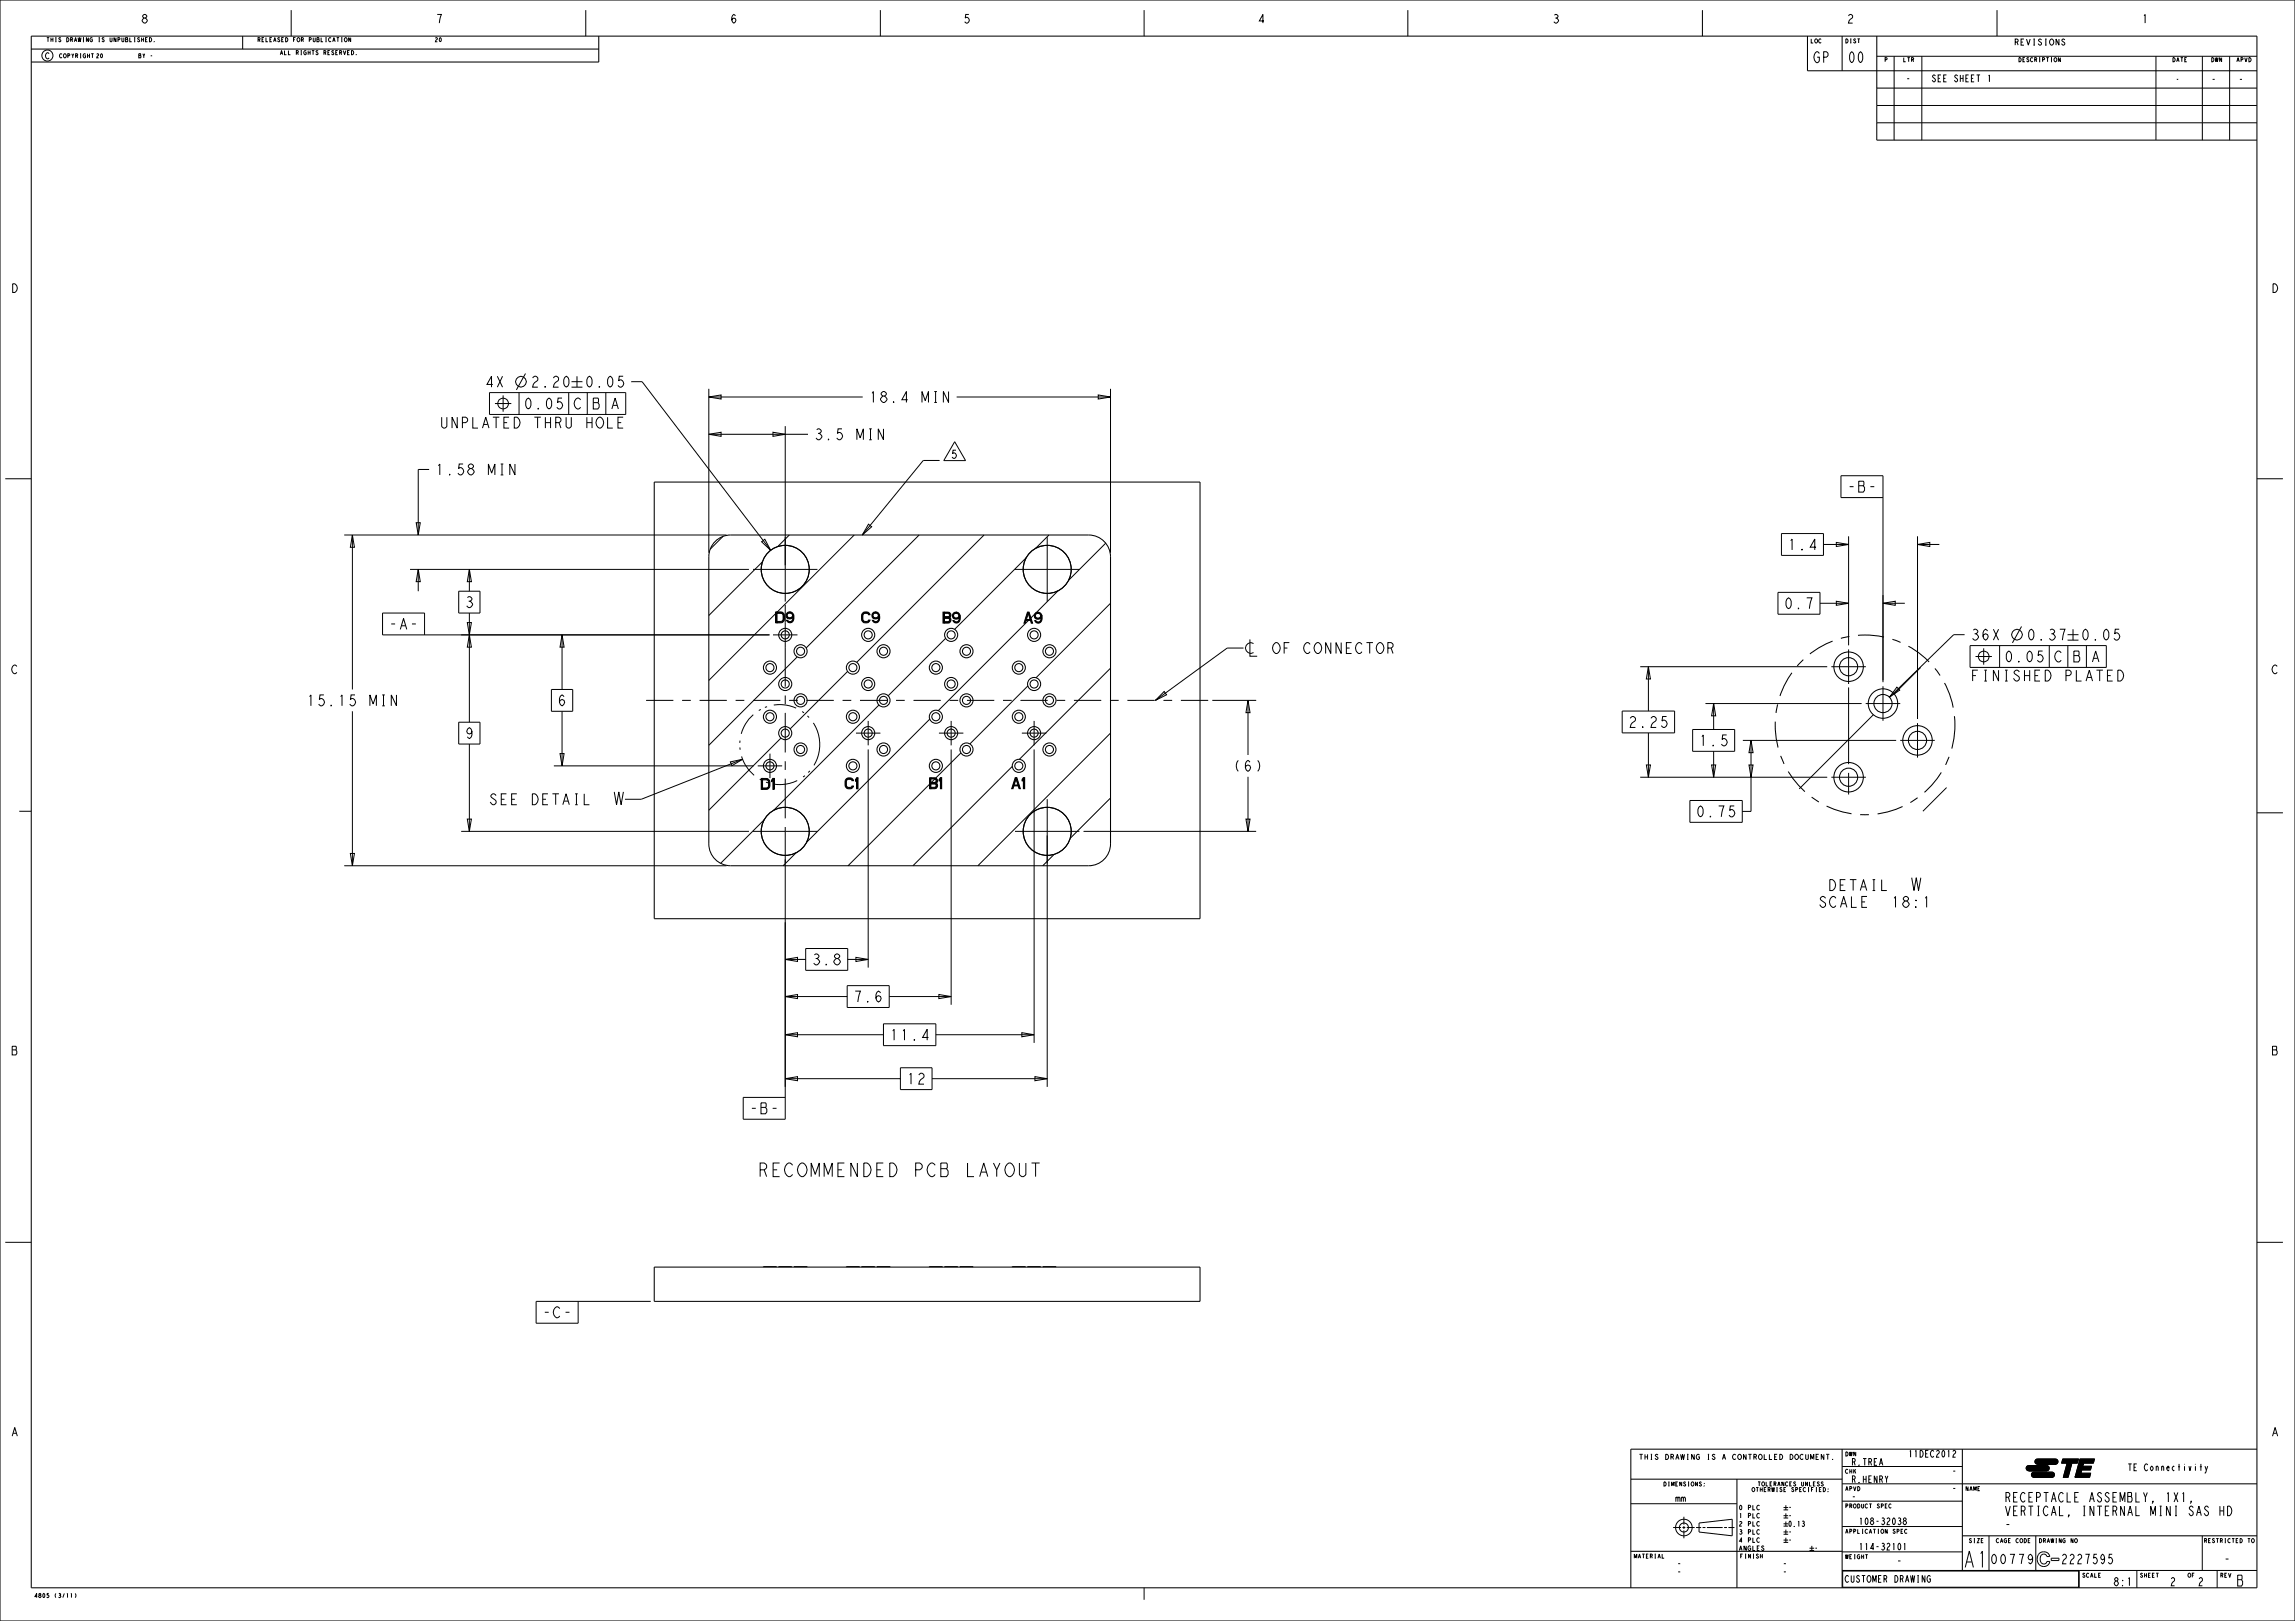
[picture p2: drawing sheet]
<svg xmlns="http://www.w3.org/2000/svg" width="841mm" height="594mm" viewBox="0 0 841 594" stroke-linecap="round" stroke-linejoin="round" font-family="sans-serif">
<defs><g id="words">
<text font-size="7.8" x="719.3" y="574.4">A1</text>
<text font-size="6.5" x="286.7" y="431.2">RECOMMENDED PCB LAYOUT</text>
<g font-size="6.1">
<text x="224.5" y="294.9">W</text>
<text x="700.4" y="326.3">W</text>
</g>
<g font-size="5.2">
<text x="664.3" y="23">GP</text>
<text x="677" y="23">00</text>
<text x="177.5" y="141.9">4X</text>
<text x="194.2" y="141.9">2.20</text>
<text x="214.1" y="141.9">0.05</text>
<text x="318.1" y="147.5">18.4</text>
<text x="336.5" y="147.5">MIN</text>
<text x="160.9" y="156.9">UNPLATED THRU HOLE</text>
<text x="298.1" y="161.1">3.5</text>
<text x="312.6" y="161.1">MIN</text>
<text x="159.3" y="174">1.58</text>
<text x="177.6" y="174">MIN</text>
<text x="676.6" y="180.3">-B-</text>
<text x="654.8" y="201.5">1.4</text>
<text x="170.1" y="222.6">3</text>
<text x="653.5" y="223.1">0.7</text>
<text x="142.2" y="230.6">-A-</text>
<text x="284.3" y="228.2">D9</text>
<text x="315.7" y="228.2">C9</text>
<text x="345.6" y="228.3">B9</text>
<text x="375.2" y="228.4">A9</text>
<text x="721.9" y="234.6">36X</text>
<text x="742.5" y="234.6">0.37</text>
<text x="762.3" y="234.6">0.05</text>
<text x="721.9" y="249.6">FINISHED PLATED</text>
<text x="112" y="258.6">15.15</text>
<text x="134.2" y="258.6">MIN</text>
<text x="204.1" y="258.6">6</text>
<text x="596.5" y="266.6">2.25</text>
<text x="170.1" y="270.6">9</text>
<text x="622.3" y="273.3">1.5</text>
<text x="451.6" y="282.6">(6)</text>
<text x="279" y="289.3">D1</text>
<text x="309.7" y="289.1">C1</text>
<text x="340.6" y="289">B1</text>
<text x="370.7" y="289">A1</text>
<text x="178.9" y="294.9">SEE DETAIL</text>
<text x="621.3" y="299.3">0.75</text>
<text x="672.3" y="326.3">DETAIL</text>
<text x="668.5" y="332.5">SCALE</text>
<text x="694.1" y="332.5">18:1</text>
<text x="297.2" y="353.6">3.8</text>
<text x="312.4" y="367.2">7.6</text>
<text x="325.7" y="381.2">11.4</text>
<text x="331.9" y="397.3">12</text>
<text x="274.3" y="408.1">-B-</text>
<text x="198.5" y="482.9">-C-</text>
<text x="819.4" y="581.2">B</text>
</g>
<g font-size="4.6">
<text x="734.4" y="550.4">RECEPTACLE ASSEMBLY, 1X1,</text>
<text x="734.4" y="555.4">VERTICAL, INTERNAL MINI SAS HD</text>
<text x="734.4" y="560.4">-</text>
<text x="729.1" y="573.1">00779</text>
<text x="755.1" y="573">2227595</text>
<text x="814.7" y="573">-</text>
</g>
<g font-size="4.1">
<text x="51.5" y="8.5">8</text>
<text x="159.5" y="8.5">7</text>
<text x="267.4" y="8.5">6</text>
<text x="352.8" y="8.5">5</text>
<text x="460.7" y="8.5">4</text>
<text x="568.7" y="8.5">3</text>
<text x="676.6" y="8.5">2</text>
<text x="784.6" y="8.5">1</text>
<text x="3.9" y="107.2">D</text>
<text x="832.2" y="107.2">D</text>
<text x="3.9" y="246.9">C</text>
<text x="832.2" y="246.9">C</text>
<text x="3.9" y="386.6">B</text>
<text x="832.2" y="386.6">B</text>
<text x="3.9" y="526.3">A</text>
<text x="832.2" y="526.3">A</text>
</g>
<g font-size="3.9">
<text x="348.2" y="168">5</text>
<text x="694.8" y="573.5">-</text>
<text x="774.3" y="581.1">8:1</text>
<text x="795.1" y="581.1">2</text>
<text x="805.3" y="581.1">2</text>
</g>
<g font-size="3.3">
<text x="707.7" y="30">SEE SHEET 1</text>
<text x="698.2" y="30.1">-</text>
<text x="810.2" y="30.3">-</text>
<text x="820.2" y="30.3">-</text>
<text x="699.1" y="534">11DEC2012</text>
<text x="678.3" y="537">R.TREA</text>
<text x="779.5" y="538.9">TE Connectivity</text>
<text x="678.3" y="543.3">R.HENRY</text>
<text x="715.1" y="540.3">-</text>
<text x="613.9" y="550.3">mm</text>
<text x="678.3" y="549.7">-</text>
<text x="715.1" y="546.7">-</text>
<text x="681" y="558.7">108-32038</text>
<text x="681" y="568">114-32101</text>
<text x="614.3" y="574.2">-</text>
<text x="653.1" y="574.2">-</text>
<text x="614.3" y="577.2">-</text>
<text x="653.1" y="577.2">-</text>
<text x="675.9" y="579.8">CUSTOMER DRAWING</text>
</g>
<g font-size="2.9">
<text x="737.9" y="16.5">REVISIONS</text>
<text x="16.4" y="21.6">C</text>
</g>
<g font-size="2.6">
<text x="797.2" y="30.1">-</text>
<text x="655.2" y="553.4">-</text>
<text x="655.2" y="556.4">-</text>
<text x="655.2" y="559.4">0.13</text>
<text x="655.2" y="562.4">-</text>
<text x="655.2" y="565.3">-</text>
<text x="664.7" y="568.3">-</text>
</g>
<text font-size="2.5" x="606.9" y="534.8">THIS DRAWING IS A CONTROLLED DOCUMENT.</text>
<g font-size="2.2">
<text x="637.1" y="553.3">0 PLC</text>
<text x="637.1" y="556.3">1 PLC</text>
<text x="637.1" y="559.2">2 PLC</text>
<text x="637.1" y="562.2">3 PLC</text>
<text x="637.1" y="565.2">4 PLC</text>
<text x="637.1" y="568.2">ANGLES</text>
</g>
<g font-size="2">
<text x="16.9" y="15.3">THIS DRAWING IS UNPUBLISHED.</text>
<text x="94.2" y="15.3">RELEASED FOR PUBLICATION</text>
<text x="159.2" y="15.3">20</text>
<text x="663.4" y="15.8">LOC</text>
<text x="676.1" y="15.8">DIST</text>
<text x="21.6" y="21.2">COPYRIGHT</text>
<text x="35.1" y="21.2">20</text>
<text x="50.6" y="21.2">BY -</text>
<text x="102.5" y="20.1">ALL RIGHTS RESERVED.</text>
<text x="690.4" y="22.6">P</text>
<text x="697.3" y="22.6">LTR</text>
<text x="739.5" y="22.6">DESCRIPTION</text>
<text x="795.9" y="22.6">DATE</text>
<text x="810.1" y="22.6">DWN</text>
<text x="819.4" y="22.6">APVD</text>
<text x="676.1" y="533.6">DWN</text>
<text x="676.1" y="539.9">CHK</text>
<text x="609.4" y="544.6">DIMENSIONS:</text>
<text x="643.9" y="544.5">TOLERANCES UNLESS</text>
<text x="641.8" y="546.6">OTHERWISE SPECIFIED:</text>
<text x="676.1" y="546.3">APVD</text>
<text x="720.1" y="546.3">NAME</text>
<text x="676.1" y="552.6">PRODUCT SPEC</text>
<text x="676.1" y="561.9">APPLICATION SPEC</text>
<text x="721.3" y="565.3">SIZE</text>
<text x="731.3" y="565.3">CAGE CODE</text>
<text x="747" y="565.3">DRAWING NO</text>
<text x="807.5" y="565.3">RESTRICTED TO</text>
<text x="598.6" y="571">MATERIAL</text>
<text x="637.5" y="571">FINISH</text>
<text x="676.1" y="571.2">WEIGHT</text>
<text x="762.9" y="578">SCALE</text>
<text x="784.1" y="578">SHEET</text>
<text x="801.6" y="578">OF</text>
<text x="813.5" y="578">REV</text>
<text x="12.4" y="585.4">4805 (3/11)</text>
</g>
</g></defs>
<g fill="none" stroke="#000" stroke-width=".37">
<path d="M33.4 19.7h.9M33.9 19.7v1.5M51.2 14l-.5-.2-.3 .4a.67 .67 0 0 1 .6 .4 .67 .67 0 0 1-.1 .7l-.5-.4M51.9 13.8v1.5M51.9 14.5h.7M52.6 13.8v1.5M53.3 14.5h.5M54.1 13.8h-.8v1.5h.8M54.8 13.8a.76 .76 0 0 1 .8 .7 .76 .76 0 0 1-.8 .8zM56.6 15.3h.1M88.9 13.2v4.8M106.7 3.7v9.5"/>
<path d="M123.4 13.8h.9M123.8 13.8v1.5M125.1 13.8h.3M125.1 15.3h.3M125.3 13.8v1.5M125.8 18.5l.5 1.6 .4-1.6M127.4 19.3h.4M128.1 18.5h-.7v1.6h.7M128.5 13.8v1.5l-.7-1.5v1.5M128.8 18.5a.76 .76 0 0 1 .8 .8 .76 .76 0 0 1-.8 .8zM130.6 20.1h.1M214.7 3.7v9.5"/>
<path d="M322.6 3.7v9.5M419.3 3.7v9.5M515.9 3.7v9.5M623.9 3.7v9.5M680.7 14.2h.9M731.8 3.7v9.5M754.5 14.3v2.2l-1.1-2.2v2.2M756.6 14.7l-.4-.4-.6 .4 1 1.1-.1 .6-.5 .1-.6-.5M55.2 20.4h.5M687.7 38.7h139.3M687.7 20.6h139.4M704.3 20.6v30.8"/>
<path d="M728.8 27.9l.2-.4v2.5M755 21.1v1.5l-.7-1.5v1.5M790.1 20.6l-.1 30.8M801.3 21.1h-.7v1.5h.7M807.1 20.6l-.1 30.8M817.1 20.6l-.1 30.8M824.1 21.1a.76 .76 0 0 1 .8 .8 .76 .76 0 0 1-.8 .7zM687.7 45h139.3M687.7 51.4h139.3M1.9 175.4h9.6M349.8 161.9l4 6.9h-8zM827.1 175.4h9.5"/>
<path d="M703.8 244.6l-9.7 9.7M686.5 261.9l-27.2 27.2M7.1 297.3h4.4M713.3 288.6l-8.6 8.7M827.1 297.8h9.5M1.9 455.2h9.6M827.1 455.2h9.5M600.8 532.9h1.2M601.4 532.9v1.9M602.8 532.9v1.9M602.8 533.9h.9M603.7 532.9v1.9"/>
<path d="M604.9 532.9h.5M604.9 534.8h.5M605.2 532.9v1.9M666.4 532.9h-.9v1.9h.9M668.3 532.9v1.9l-.9-1.9v1.9M669.2 532.9h1.2M669.8 532.9v1.9M671.6 534.7l.1 .1zM675 537.4h44.1M688.7 537l.6-2.5 .7 2.5M689 536.1h.7M715.6 531.9l.4-.4 .6 .4-1 2.1h1"/>
<path d="M742.8 537.3l.6-.3h6.6a.95 .95 0 0 1 .9 .9 .95 .95 0 0 1-.8 1l-6.7 .1a.95 .95 0 0 1-.8-.6 .95 .95 0 0 1 .2-1.1zM743.4 539l6.7-.1zM744.7 539.7l.7-.2h6.5a.95 .95 0 0 1 1 .8 .95 .95 0 0 1-.9 1l-6.6 .1a.95 .95 0 0 1-.9-.6 .95 .95 0 0 1 .2-1.1zM746 534.9l.6-.3h6.6a.95 .95 0 0 1 .9 .9 .95 .95 0 0 1-.8 1h-6.7a.95 .95 0 0 1-.8-.5 .95 .95 0 0 1 .2-1.1zM746.6 536.5h6.7zM750.1 538.9l-6.7 .1a.95 .95 0 0 1-.9-1 .95 .95 0 0 1 .9-1h6.6a.95 .95 0 0 1 .9 1 .95 .95 0 0 1-.9 1M753.3 536.5h-6.7a.95 .95 0 0 1-.9-.9 .95 .95 0 0 1 .9-1h6.6a.95 .95 0 0 1 .9 1 .95 .95 0 0 1-.9 .9M755.9 534.6h5.8l-.4 1.5h-2.1l-1.4 5.3h-1.7l1.4-5.3h-2zM762.2 534.6h5.3l-.4 1.5h-3.6l-3.1 5.3zM762.2 534.6h5.3l-.4 1.5h-3.6l-.3 1.2h3.2l-.3 1.3h-3.3l-.3 1.3h3.6l-.4 1.5h-5.3zM762.8 538.6l-.3 1.3h3.6l-.4 1.5h-5.3zM763.5 536.1l-.3 1.2h3.2l-.3 1.3h-3.3l-2.4 2.8z"/>
<path d="M806.1 537.5h.8M806.5 536.4v2.5M808 537.3l.5 1.4-.1 .7-.5 .4M809 537.3l-.5 1.4M597.6 551h38.9M613.1 559.7h2.9M616.5 559.7h1.1M617.1 555.8v2.9M617.1 559.2v1.1M618.1 559.7h2.9M621.5 559.7h1.9M622.6 558.1l12.2-1.4v6.1l-12.2-1.4z"/>
<path d="M623.5 543.3l-.5-.3-.2 .4a.67 .67 0 0 1 .6 .4 .67 .67 0 0 1-.2 .8l-.5-.4M623.9 559.7h1.1M624.6 543.5h.1M624.6 544.6h.1M625.5 559.7h5.8M631.8 559.7h1M633.4 559.7h2.2M644.8 551.9l-.4-.3a.79 .79 0 0 0-.7 .9 .79 .79 0 0 0 .9 .6l.2-.1M644.8 554.8l-.4-.2a.79 .79 0 0 0-.7 .8 .79 .79 0 0 0 .9 .7l.2-.1M644.8 557.8l-.4-.3a.79 .79 0 0 0-.7 .9 .79 .79 0 0 0 .9 .7l.2-.1M653.6 552.4h1.7M653.6 558.4h1.7"/>
<path d="M653.6 555.4h1.7M653.6 553.3h1.7M653.6 559.2h1.7M653.6 556.3h1.7M654.4 551.6v1.7M654.4 554.6v1.7M654.4 557.5v1.7M660.5 557.5h.6l.1 .4-.3 .3a.52 .52 0 0 1 .3 .8 .52 .52 0 0 1-.8 0M664.5 543.8h.5M665.2 543h-.7v1.5h.7M665.4 545.1h.4M665.4 546.6h.4"/>
<path d="M666.7 543.3l-.5-.3-.2 .4a.67 .67 0 0 1 .6 .4 .67 .67 0 0 1-.2 .7l-.5-.3M666.7 545.8h.5M667.4 545.1h-.7v1.5h.7M668.1 543.3l-.4-.3-.3 .4a.67 .67 0 0 1 .6 .4 .67 .67 0 0 1-.1 .7l-.6-.3M668.2 545.1a.76 .76 0 0 1 .8 .7 .76 .76 0 0 1-.8 .8zM670 545.6h.1M670 546.6h.1M675 559.4h44.1M675 543.7h44.1M680.7 544.7a.76 .76 0 0 1 .9 .8 .76 .76 0 0 1-.9 .8zM690.8 540.8l.5 1.3v1.2M690.9 551.9h.4"/>
<path d="M691.6 551.1h-.7v1.5h.7M691.8 540.8l-.5 1.3M693 551.3l-.2-.2a.7 .7 0 0 0-.7 .8 .7 .7 0 0 0 .8 .6l.1-.1M695.6 556.4l.3-.2 .5 .2 .1 .4-.4 .5a.68 .68 0 0 1 .5 .9 .68 .68 0 0 1-1 .3l-.1-.2M697.6 557.5a.61 .61 0 0 1 1 .2 .61 .61 0 0 1-.5 .9 .61 .61 0 0 1-.7-.7zM697.9 557.3l-.4-.5 .4-.6 .6 .4-.4 .7M725.5 544.7h-.7v1.6h.7M745.4 541.4l6.6-.1zM752 541.4h-6.6a.95 .95 0 0 1-1-1 .95 .95 0 0 1 1-.9h6.5a.95 .95 0 0 1 1 .9 .95 .95 0 0 1-1 1M794.2 547.5l.4-.6v3.5M796.7 546.9l1.4 3.5M798.1 546.9l-1.4 3.5"/>
<path d="M799.8 547.5l.4-.6v3.5M803 550.4l-.2-.3 .2 .3-.4 .6M804.9 555.4l.9-3.5 .9 3.5M805.3 554.2h1M809.3 552.5l-.5-.6a.8 .8 0 0 0-.9 .9l.5 .6a1.03 1.03 0 0 1 .9 1 1.03 1.03 0 0 1-.9 1l-.7-.9M813.5 551.9v3.5M813.5 553.7h1.4M814.9 551.9v3.5M816.3 551.9a1.75 1.75 0 0 1 1.5 1.1 1.75 1.75 0 0 1-.3 1.8l-.5 .6h-.7zM609.1 569.5v1.5h.7M617.1 560.8v2.9M644.8 560.8l-.4-.3a.79 .79 0 0 0-.7 .9 .79 .79 0 0 0 .9 .7l.2-.2"/>
<path d="M644.8 563.8l-.4-.3a.79 .79 0 0 0-.7 .9 .79 .79 0 0 0 .9 .7l.2-.2M645.1 570.2h.7M645.8 569.5v1.5M646.4 566.8l-.3-.3-.5 .3 .8 .8-.1 .4-.4 .2-.4-.4M653.6 564.3h1.7M653.6 561.4h1.7M653.6 565.2h1.7M653.6 562.2h1.7M654.4 560.5v1.7M654.4 563.5v1.7M663.1 567.3h1.7M663.1 568.2h1.7"/>
<path d="M663.9 566.5v1.7M675 568.7h44.1M683.5 569.7h.9M684 569.7v1.5M695.2 561.1l.6-.1v-.5l-.6-.1v1.5M696.6 561.1h.5M697.4 560.4h-.8v1.5h.8M697.8 565.9l.2-.4v2.5M698.8 560.6l-.3-.2a.7 .7 0 0 0-.6 .8 .7 .7 0 0 0 .8 .6l.1-.1M705.4 577.3v2.5l-1-2.5v2.5M707.4 577.7l-.4-.4a1.33 1.33 0 0 0-.9 1.3 1.33 1.33 0 0 0 .9 1.2l.4-.4v-.8h-.5M726.8 563.8h-.8v1.5h.8"/>
<path d="M728.9 562.8v12.7M741.8 563.8a.76 .76 0 0 1 .8 .8 .76 .76 0 0 1-.8 .7zM743.2 564.6h.5M744 563.8h-.8v1.5h.8M744.8 570.7l-.2 .6-.6 .3-.6-.3a1.27 1.27 0 0 1 .6-1.7l.4 .3a2.21 2.21 0 0 1-.4 3.2l-.6-.6M746 562.8v12.7M747.3 569.2l.8-.4 1.2-.1 .8 .2 .7 .7 .3 .8h-1l-.5-.7-.8-.2-.8 .4-.3 .8 .1 1.5 .7 .8h1l.6-.8h1l-.2 .8-.7 .7-1.7 .3-1.5-1-.5-1.9zM754.5 571h-2.8v.9h2.8M759.7 563.8v1.5l-.8-1.5v1.5M761.9 575.5h65.2M769 577.3h.5M769.8 576.5h-.8v1.5h.8"/>
<path d="M774 569.5h-1l-.2 1.5 .3-.3a1.17 1.17 0 0 1 1.1 1.2 1.17 1.17 0 0 1-1.1 1.1l-.5-.5M783.1 575.5v6.3M790.1 576.5h.9M790.6 576.5v1.5M812.5 575.5v6.3M823.7 563.8h.9M824.1 563.8v1.5M26 584.2l.2-.3v1.5M27.5 583.9l.3 .9-.3 .6M419.3 581.8v4.4"/>
<circle cx="126.7" cy="14.5" r=".68"/>
<circle cx="17.4" cy="20.4" r="2.03"/>
<circle cx="753.2" cy="21.8" r=".68"/>
<circle cx="617.1" cy="559.7" r="3"/>
<circle cx="617.1" cy="559.7" r="1.66"/>
<circle cx="760.8" cy="564.5" r=".68"/>
<circle cx="825.6" cy="564.5" r=".68"/>
</g>
<path d="M742.8 537.3l.6-.3h6.6a.95 .95 0 0 1 .9 .9 .95 .95 0 0 1-.8 1l-6.7 .1a.95 .95 0 0 1-.8-.6 .95 .95 0 0 1 .2-1.1zM744.7 539.7l.7-.2h6.5a.95 .95 0 0 1 1 .8 .95 .95 0 0 1-.9 1l-6.6 .1a.95 .95 0 0 1-.9-.6 .95 .95 0 0 1 .2-1.1zM746 534.9l.6-.3h6.6a.95 .95 0 0 1 .9 .9 .95 .95 0 0 1-.8 1h-6.7a.95 .95 0 0 1-.8-.5 .95 .95 0 0 1 .2-1.1zM755.9 534.6h5.8l-.4 1.5h-2.1l-1.4 5.3h-1.7l1.4-5.3h-2zM762.8 538.6l-.3 1.3h3.6l-.4 1.5h-5.3zM763.5 536.1l-.3 1.2h3.2l-.3 1.3h-3.3l-2.4 2.8zM762.2 534.6h5.3l-.4 1.5h-3.6l-3.1 5.3z" fill="#000"/>
<g fill="none" stroke="#000" stroke-width=".38">
<path d="M0 0h841v594h-841zM11.5 13.2h815.6v568.6h-815.6zM11.5 18h207.9M219.4 13.2v9.5h-207.9M662.3 13.2v12.7h164.8M675 13.2v12.7M687.7 13.2v38.2M687.7 32.3h139.4M694.1 20.6v30.8M239.7 176.6h200v160h-200zM239.7 464.3h200v12.6h-200zM279.7 464.3h4.8"/>
<path d="M285.3 464.3h4.8M295.8 464.2l-4.8 .1M295.8 464.2v.1M310.1 464.3h4.8M315.7 464.3h4.8M321.4 464.3h4.8M340.5 464.3h4.8M346.1 464.3h4.8M351.8 464.3h4.8M370.9 464.3h4.8M376.5 464.3h4.8M382.2 464.3h4.8"/>
<path d="M675 531v50.8M719.1 531v44.5M827.1 531h-229.5v50.8M597.7 542h77.3M636.5 542v39.8M675 550.1h44.1M719.1 543.7h108M597.6 568.5h77.5M675 575.5h86.9v6.3M675.2 575.7h86.5v5.9h-86.5zM719.1 562.8h108"/>
<circle cx="287.7" cy="232.6" r="2.4"/>
<circle cx="287.7" cy="232.6" r="1.48"/>
<circle cx="293.4" cy="238.6" r="2.4"/>
<circle cx="293.4" cy="238.6" r="1.48"/>
<circle cx="318.1" cy="232.6" r="2.4"/>
<circle cx="318.1" cy="232.6" r="1.48"/>
<circle cx="323.8" cy="238.6" r="2.4"/>
<circle cx="323.8" cy="238.6" r="1.48"/>
<circle cx="348.5" cy="232.6" r="2.4"/>
<circle cx="348.5" cy="232.6" r="1.48"/>
<circle cx="354.2" cy="238.6" r="2.4"/>
<circle cx="354.2" cy="238.6" r="1.48"/>
<circle cx="378.9" cy="232.6" r="2.4"/>
<circle cx="378.9" cy="232.6" r="1.48"/>
<circle cx="384.6" cy="238.6" r="2.4"/>
<circle cx="384.6" cy="238.6" r="1.48"/>
<circle cx="282.1" cy="244.6" r="2.4"/>
<circle cx="282.1" cy="244.6" r="1.48"/>
<circle cx="287.7" cy="250.6" r="2.4"/>
<circle cx="287.7" cy="250.6" r="1.48"/>
<circle cx="293.4" cy="256.6" r="2.4"/>
<circle cx="293.4" cy="256.6" r="1.48"/>
<circle cx="312.5" cy="244.6" r="2.4"/>
<circle cx="312.5" cy="244.6" r="1.48"/>
<circle cx="318.1" cy="250.6" r="2.4"/>
<circle cx="318.1" cy="250.6" r="1.48"/>
<circle cx="323.8" cy="256.6" r="2.4"/>
<circle cx="323.8" cy="256.6" r="1.48"/>
<circle cx="342.9" cy="244.6" r="2.4"/>
<circle cx="342.9" cy="244.6" r="1.48"/>
<circle cx="348.5" cy="250.6" r="2.4"/>
<circle cx="348.5" cy="250.6" r="1.48"/>
<circle cx="354.2" cy="256.6" r="2.4"/>
<circle cx="354.2" cy="256.6" r="1.48"/>
<circle cx="373.3" cy="244.6" r="2.4"/>
<circle cx="373.3" cy="244.6" r="1.48"/>
<circle cx="378.9" cy="250.6" r="2.4"/>
<circle cx="378.9" cy="250.6" r="1.48"/>
<circle cx="384.6" cy="256.6" r="2.4"/>
<circle cx="384.6" cy="256.6" r="1.48"/>
<circle cx="677.4" cy="244.3" r="5.4"/>
<circle cx="677.4" cy="244.3" r="3.3"/>
<circle cx="690" cy="257.8" r="5.4"/>
<circle cx="690" cy="257.8" r="3.3"/>
<circle cx="282.1" cy="262.6" r="2.4"/>
<circle cx="282.1" cy="262.6" r="1.48"/>
<circle cx="287.7" cy="268.6" r="2.4"/>
<circle cx="287.7" cy="268.6" r="1.48"/>
<circle cx="293.4" cy="274.6" r="2.4"/>
<circle cx="293.4" cy="274.6" r="1.48"/>
<circle cx="312.5" cy="262.6" r="2.4"/>
<circle cx="312.5" cy="262.6" r="1.48"/>
<circle cx="318.1" cy="268.6" r="2.4"/>
<circle cx="318.1" cy="268.6" r="1.48"/>
<circle cx="323.8" cy="274.6" r="2.4"/>
<circle cx="323.8" cy="274.6" r="1.48"/>
<circle cx="342.9" cy="262.6" r="2.4"/>
<circle cx="342.9" cy="262.6" r="1.48"/>
<circle cx="348.5" cy="268.6" r="2.4"/>
<circle cx="348.5" cy="268.6" r="1.48"/>
<circle cx="354.2" cy="274.6" r="2.4"/>
<circle cx="354.2" cy="274.6" r="1.48"/>
<circle cx="373.3" cy="262.6" r="2.4"/>
<circle cx="373.3" cy="262.6" r="1.48"/>
<circle cx="378.9" cy="268.6" r="2.4"/>
<circle cx="378.9" cy="268.6" r="1.48"/>
<circle cx="384.6" cy="274.6" r="2.4"/>
<circle cx="384.6" cy="274.6" r="1.48"/>
<circle cx="702.7" cy="271.3" r="5.4"/>
<circle cx="702.7" cy="271.3" r="3.3"/>
<circle cx="282.1" cy="280.6" r="2.4"/>
<circle cx="282.1" cy="280.6" r="1.48"/>
<circle cx="312.5" cy="280.6" r="2.4"/>
<circle cx="312.5" cy="280.6" r="1.48"/>
<circle cx="342.9" cy="280.6" r="2.4"/>
<circle cx="342.9" cy="280.6" r="1.48"/>
<circle cx="373.3" cy="280.6" r="2.4"/>
<circle cx="373.3" cy="280.6" r="1.48"/>
<circle cx="677.4" cy="284.8" r="5.4"/>
<circle cx="677.4" cy="284.8" r="3.3"/>
</g>
<path d="M300.4 272.9a14.7 14.7 0 0 0-21.6-13 14.7 14.7 0 0 0-1.2 25.1 14.7 14.7 0 0 0 22.7-10.6l.1-1.5" fill="none" stroke="#000" stroke-width=".37" stroke-dasharray="8.4 2.5 .8 1.7 .8 2.5" stroke-linecap="butt"/>
<!-- layer: COSMETIC -->
<g fill="none" stroke="#000" stroke-width=".38">
<path d="M262.1 198.4l1.6-1.3a8 8 0 0 1 4-1.1h131.2a8 8 0 0 1 8 8v105.2a8 8 0 0 1-8 8h-131.2a8 8 0 0 1-8-8v-105.2a8 8 0 0 1 2.4-5.6z"/>
<circle cx="287.7" cy="208.6" r="8.8"/>
<circle cx="383.7" cy="208.6" r="8.8"/>
<circle cx="287.7" cy="304.6" r="8.8"/>
<circle cx="383.7" cy="304.6" r="8.8"/>
</g>
<g fill="none" stroke="#000" stroke-width=".37">
<path d="M264.9 196.6l-4.6 4.6M289.2 196l-4.2 4.3M313 196l-53.3 53.3M336.8 196l-41.4 41.4M360.6 196l-46.7 46.7M384.4 196l-4.9 4.9M405.2 199l-13.6 13.6M279.4 205.9l-19.7 19.6M376 204.4l-26.2 26.2M387.7 216.5l-43.9 43.9M346.5 233.9l-21 21.1M406.9 221.1l-27.2 27.3"/>
<path d="M292.1 240.7l-32.4 32.4M310.6 246l-21 21.1M322.1 258.4l-38.6 38.5M376.7 251.4l-21.3 21.2M406.9 244.9l-33.4 33.4M286.2 270.5l-26.5 26.4M340.7 263.5l-45.1 45.1M352.1 275.9l-41.3 41.3M406.9 268.6l-48.6 48.6M371 280.8l-36.4 36.4M406.9 292.4l-14.7 14.8M280 300.4l-15.9 16"/>
<path d="M291.7 312.5l-4.7 4.7M386.3 313.1l-4.2 4.1"/>
</g>
<!-- layer: DIM_DRIVEN -->
<g fill="none" stroke="#000" stroke-width=".37">
<path d="M192.6 136.9l-3.4 6M207.1 138.2l.4-.3 .5 .3a2.53 2.53 0 0 1-.5 3.7l-.4-.4a2.77 2.77 0 0 1 0-3.3zM209.4 139.9h4M211.4 137.9v4M228.4 137.9h-1.5l-.2 1.6 .5-.3a1.34 1.34 0 0 1 1.4 1.3 1.34 1.34 0 0 1-1.4 1.4l-.7-.7M231.3 139.9h4l47.1 61.7M179.4 143.9h49.9v8h-49.9zM181.4 147.9h6M184.4 144.9v6M190.2 143.9v8M193.1 146.2l.5-.3 .5 .3a2.53 2.53 0 0 1-.5 3.7l-.5-.4a2.77 2.77 0 0 1 0-3.3zM197.2 149.5l.2 .4h-.2z"/>
<path d="M200.7 146.2l.5-.3 .5 .3a2.53 2.53 0 0 1-.5 3.7l-.5-.4a2.78 2.78 0 0 1 0-3.3zM206 145.9h-1.5l-.2 1.6 .5-.3a1.34 1.34 0 0 1 1.4 1.3 1.34 1.34 0 0 1-1.4 1.4l-.7-.7M208.4 143.9v8M209.4 141.9h4M212.8 146.5l-.8-.6a2.03 2.03 0 0 0-1.6 2 2.03 2.03 0 0 0 1.6 2l.8-.7M215.2 143.9v8M217.4 145.9h1.7l.2 .3-.2 1.3 .5 .7v1l-.5 .7h-1.7zM217.4 147.5h1.7M219.1 153.2l.5-.3a2.03 2.03 0 0 1 1.6 2 2.03 2.03 0 0 1-1.6 2 2.3 2.3 0 0 1-.5-3.7zM222 143.9v8M222.7 152.9v4h1.9M224.2 149.9l1.2-4 1.2 4"/>
<path d="M224.7 148.5h1.4M226.5 154.9h1.1M228.4 152.9h-1.9v4h1.9M259.7 159.1l4.5-.7v1.5zM259.7 145.5l4.5-.8v1.5zM259.7 142.5v60M259.7 159.1h36.4M259.7 145.5h56.4M283.2 158.4l4.5 .7-4.5 .8zM287.7 156.1v51M308.5 157.1h-1.4l-.2 1.7 .5-.3a1.34 1.34 0 0 1 1.4 1.3 1.34 1.34 0 0 1-1.4 1.3l-.8-.6M323.7 157.1v4l-1.9-4v4"/>
<path d="M332.6 146.5h-2.1l1.7-3v4M347.6 143.5v4l-1.9-4v4M350.5 145.5h56.4M402.4 144.7l4.5 .8-4.5 .7zM406.9 142.5v60M157.3 172h-4v24M172.3 171.7l-.7-.7a1 1 0 0 1 1.2-1l.7 .7v.3l-.7 .7M188.7 170v4l-1.9-4v4M126.1 196h140.1M129.1 196l.8 4.5h-1.5zM129.1 196v56.6M152.5 191.5h1.5l-.7 4.5z"/>
<path d="M279.1 198.5l1.2-.9 2.1 4zM652.8 195.5h15.4v8h-15.4zM668.2 199.5h9.2M672.9 198.8l4.5 .7-4.5 .8zM677.4 196.5v40M702.7 199.5l4.5-.7v1.5zM702.7 196.5v67M702.7 199.5h8M150.3 208.6h124.1M153.3 208.6l.7 4.5h-1.5zM153.3 208.6v8M168.1 216.6h7.8v8h-7.8z"/>
<path d="M172 208.6l.7 4.5h-1.5zM172 208.6v8M651.5 217.1h15.4v8h-15.4zM665.5 200.5h-2.1l1.6-3v4M690 218.1v31.9M169 232.6h112.8M171.2 228.1h1.5l-.7 4.5zM172 232.6l.7 4.5h-1.5zM172 224.6v40M206 232.6l.7 4.5h-1.5zM206 232.6v20M666.9 221.1h10.5"/>
<path d="M672.9 220.3l4.5 .8-4.5 .7zM690 221.1l4.5-.8v1.5zM690 221.1h8M719.9 232.6h-4l-23.5 22.9M721.9 236.6h50v8h-50zM726.9 237.6v6M732.8 236.6v8M735.7 238.9l.5-.3 .4 .3a2.53 2.53 0 0 1-.4 3.7l-.5-.4a2.77 2.77 0 0 1 0-3.3zM740.8 229.6l-3.3 6M743.3 238.9l.5-.3 .4 .3a2.53 2.53 0 0 1-.4 3.7l-.5-.4a2.77 2.77 0 0 1 0-3.3zM748.5 238.6h-1.4l-.3 1.6 .5-.3a1.34 1.34 0 0 1 1.4 1.3 1.34 1.34 0 0 1-1.4 1.4l-.7-.7M751 236.6v8"/>
<path d="M754.8 230.6h1.9l-.9 4M755.3 239.2l-.7-.6a2.03 2.03 0 0 0-1.7 2 2.03 2.03 0 0 0 1.7 2l.7-.7M757.7 232.6h4M757.7 234.6h4M757.8 236.6v8M759.7 230.6v4M760 238.6h1.6l.3 .3-.3 1.3 .5 .7v1l-.5 .7h-1.6zM764.6 236.6v8M776.6 230.6h-1.4l-.3 1.6 .5-.3a1.34 1.34 0 0 1 1.4 1.3 1.34 1.34 0 0 1-1.4 1.4l-.7-.7M130.1 254.6h-1.4l-.3 1.7 .5-.3a1.34 1.34 0 0 1 1.4 1.3 1.34 1.34 0 0 1-1.4 1.3l-.7-.6M145.3 254.6v4l-1.9-4v4M202.1 252.6h7.8v8h-7.8z"/>
<path d="M444.2 256.6h16.1M457.3 256.6l.8 4.5h-1.5zM457.3 256.6v20M601.1 244.3h68.5M604.1 244.3l.7 4.5h-1.5zM604.1 244.3v16.3M625 257.8h57.2M628 257.8l.7 4.5h-1.5zM628 257.8v9.5M695.1 251.8l1 1.1-3.7 2.6zM723.9 240.6h6M739.7 242.2l.3 .4h-.3z"/>
<path d="M760 240.2h1.6M766.8 242.6l1.2-4 1.1 4M767.2 241.2h1.5M768.2 245.6h2.4M772.3 247.6h1.2M774.2 245.6h-1.9v4h1.9M776.1 245.6a2 2 0 0 1 2.1 2 2 2 0 0 1-2.1 2zM129.1 260.6v56.6M168.1 264.6h7.8v8h-7.8zM172 272.6v32M205.2 276.1h1.5l-.7 4.5zM206 260.6v20"/>
<path d="M318.1 274.6v80M348.5 274.6v93.6M378.9 274.6v107.6M594.5 260.6h19.2v8h-19.2zM604.1 268.6v16.2M610.7 262.6h-1.4l-.3 1.6 .5-.3a1.34 1.34 0 0 1 1.4 1.3 1.34 1.34 0 0 1-1.4 1.4l-.7-.7M620.3 267.3h15.4v8h-15.4zM628 275.3v9.5M632.7 269.3h-1.4l-.2 1.7 .4-.4a1.34 1.34 0 0 1 1.5 1.4 1.34 1.34 0 0 1-1.5 1.3l-.7-.7M638.7 271.3h56.1M641.7 271.3l.7 4.5h-1.5zM641.7 271.3v26h-3.2"/>
<path d="M203 280.6h73.2M457.3 284.6v20M601.1 284.8h68.5M603.3 280.3h1.5l-.7 4.5zM619.3 293.3h19.2v8h-19.2zM627.2 280.3h1.5l-.7 4.5zM635.5 295.3h-1.4l-.3 1.7 .5-.3a1.34 1.34 0 0 1 1.4 1.3 1.34 1.34 0 0 1-1.4 1.3l-.7-.6M640.9 280.3h1.5l-.7 4.5zM126.1 317.2h140.1M128.4 312.7h1.5l-.8 4.5zM169 304.6h105.4M171.2 300.1h1.5l-.7 4.5z"/>
<path d="M287.7 314.9v83.4M383.7 306.1v92.2M397 304.6h63.3M456.6 300.1h1.5l-.8 4.5zM287.7 351.6l4.5-.8v1.5zM287.7 351.6h7.5M295.2 347.6h15.4v8h-15.4zM310.6 351.6h7.5M313.6 350.8l4.5 .8-4.5 .7zM287.7 365.2l4.5-.8v1.5zM287.7 379.2l4.5-.8v1.5zM287.7 379.2h36"/>
<path d="M287.7 365.2h22.7M310.4 361.2h15.4v8h-15.4zM323.7 375.2h19.2v8h-19.2zM325.8 365.2h22.7M342.9 379.2h36M344 364.4l4.5 .8-4.5 .7zM374.4 378.4l4.5 .8-4.5 .7zM287.7 395.3l4.5-.8v1.5zM287.7 395.3h42.2M329.9 391.3h11.6v8h-11.6zM340.2 380.2h-2.1l1.7-3v4M341.5 395.3h42.2"/>
<path d="M379.2 394.5l4.5 .8-4.5 .7z"/>
<circle cx="190.9" cy="139.9" r="1.96"/>
<circle cx="184.4" cy="147.8" r="1.99"/>
<circle cx="172.6" cy="172.9" r="1.11"/>
<circle cx="739.1" cy="232.6" r="1.96"/>
<circle cx="726.9" cy="240.5" r="1.99"/>
<circle cx="306.7" cy="352.5" r="1.11"/>
</g>
<!-- layer: DRAFT_ENTITY -->
<path d="M716.4 265.6a32.9 32.9 0 0 0-48.7-28.8 32.9 32.9 0 0 0-2 56.6 32.9 32.9 0 0 0 50.6-25.4l.1-2.4" fill="none" stroke="#000" stroke-width=".38" stroke-dasharray="3.2 3.2 9.6 3.2" stroke-linecap="butt"/>
<path d="M807 562.8v12.7" fill="none" stroke="#000" stroke-width=".37"/>
<!-- layer: DTM_ALL -->
<path d="M155.6 232.6v-8h-15.4v8h141.9" fill="none" stroke="#000" stroke-width=".37"/>
<!-- layer: DTM_AXIS -->
<g fill="none" stroke="#000" stroke-width=".37">
<path d="M287.7 196.8v23.6M383.7 196.8v23.6M275.9 208.6h23.6M371.9 208.6h23.6M283.3 232.6h8.9M287.7 221.6v30M677.4 238v12.6M236.7 256.6h10.1M250 256.6h3.1M256.3 256.6h10.1M269.6 256.6h3.1M275.9 256.6h10.1"/>
<path d="M287.7 254.8v3.2M289.2 256.6h3.1M295.5 256.6h10.1M308.8 256.6h3.1M315.1 256.6h10.1M328.3 256.6h3.2M334.7 256.6h10.1M347.9 256.6h3.2M354.3 256.6h10.1M367.5 256.6h3.2M373.9 256.6h10M387.1 256.6h3.2"/>
<path d="M393.5 256.6h10M406.7 256.6h3.2M413.1 256.6h10M426.3 256.6h3.2M432.7 256.6h10M671.1 244.3h12.6M677.4 251.9v28.1M683.7 257.8h12.6M690 251.5v12.6M282.1 276.2v8.9M287.7 261.2v14.5M287.7 278.9v3.2"/>
<path d="M313.7 268.6h8.9M318.1 264.2v8.9M344.1 268.6h8.9M348.5 264.2v8.9M374.5 268.6h8.9M378.9 264.2v8.9M696.3 271.3h12.7M702.7 265v12.6M277.7 280.6h8.9M287.7 285.3v14.6M383.7 292.8v23.6M671.1 284.8h12.6"/>
<path d="M677.4 283.2v7.9M275.9 304.6h23.6M287.7 303v13.4M371.9 304.6h23.6"/>
</g>
<g fill="none" stroke="#000" stroke-width=".38">
<circle cx="287.7" cy="208.6" r="8.8"/>
<circle cx="383.7" cy="208.6" r="8.8"/>
<circle cx="287.7" cy="304.6" r="8.8"/>
<circle cx="383.7" cy="304.6" r="8.8"/>
</g>
<!-- layer: DTM_MAJOR -->
<path d="M690 182.3h-15.4v-8h15.4v75M287.7 337.9v72.2h-15.4v-8h15.4M211.9 476.9v8h-15.4v-8h42" fill="none" stroke="#000" stroke-width=".37"/>
<!-- layer: NOTE -->
<g fill="none" stroke="#000" stroke-width=".37">
<path d="M344.3 168.7h-6l-22.3 27.3M318.3 192.1l1.1 .9-3.4 3zM455.7 237.5h-6l-26.3 19.1M458 234.3v6.2h2.7M459.4 235.8a1.96 1.96 0 0 0-3 1.7 1.96 1.96 0 0 0 3 1.6M467 235.8l.5-.3a2.03 2.03 0 0 1 1.7 2 2.03 2.03 0 0 1-1.7 2 2.3 2.3 0 0 1-.5-3.7zM470.6 237.5h1.2M472.5 235.5h-1.9v4M480.1 236.1l-.7-.6a2.03 2.03 0 0 0-1.7 2 2.03 2.03 0 0 0 1.7 2l.7-.7M482.2 235.8l.5-.3a2.03 2.03 0 0 1 1.7 2 2.03 2.03 0 0 1-1.7 2 2.3 2.3 0 0 1-.5-3.7zM487.7 235.5v4l-1.9-4v4M491.5 235.5v4l-1.9-4v4"/>
<path d="M493.4 237.5h1.2M495.3 235.5h-1.9v4h1.9M499.1 236.1l-.7-.6a2.03 2.03 0 0 0-1.7 2 2.03 2.03 0 0 0 1.7 2l.7-.7M500.7 235.5h2.4M501.9 235.5v4M505 235.8l.5-.3a2.03 2.03 0 0 1 1.7 2 2.03 2.03 0 0 1-1.7 2 2.3 2.3 0 0 1-.5-3.7zM508.6 237.5h1.2l.4-.4 .3-.3-.3-1-.4-.3h-1.2v4M509.8 237.5l.7 2M426.6 253.4l.9 1.2-4.1 2zM267.7 279.2l4.4-1-3.9 2.4zM272.1 278.2l-37.1 14.7h-6M210.8 294.9h.9"/>
<path d="M210.8 290.9h.9M214.1 290.9v4h1.9M669 329.2l-.7-.7a1 1 0 0 0-1.2 1l.7 .7a1.35 1.35 0 0 1 .9 2l-.4 .3a1.51 1.51 0 0 1-1.5-1M670.5 322.3a2 2 0 0 1 2.2 2 2 2 0 0 1-2.2 2zM278.6 428.7h1.4l.6-.4 .3-.5v-.8l-.3-.4-.6-.4h-1.4v5M280 428.7l.9 2.5M283.3 428.7h1.5M285.7 426.2h-2.4v5h2.4M373.6 426.2v4.1l.8 .9h.6l.9-.9v-4.1M378 426.2h3M379.5 426.2v5"/>
</g>
<use href="#words"/>
</svg>
